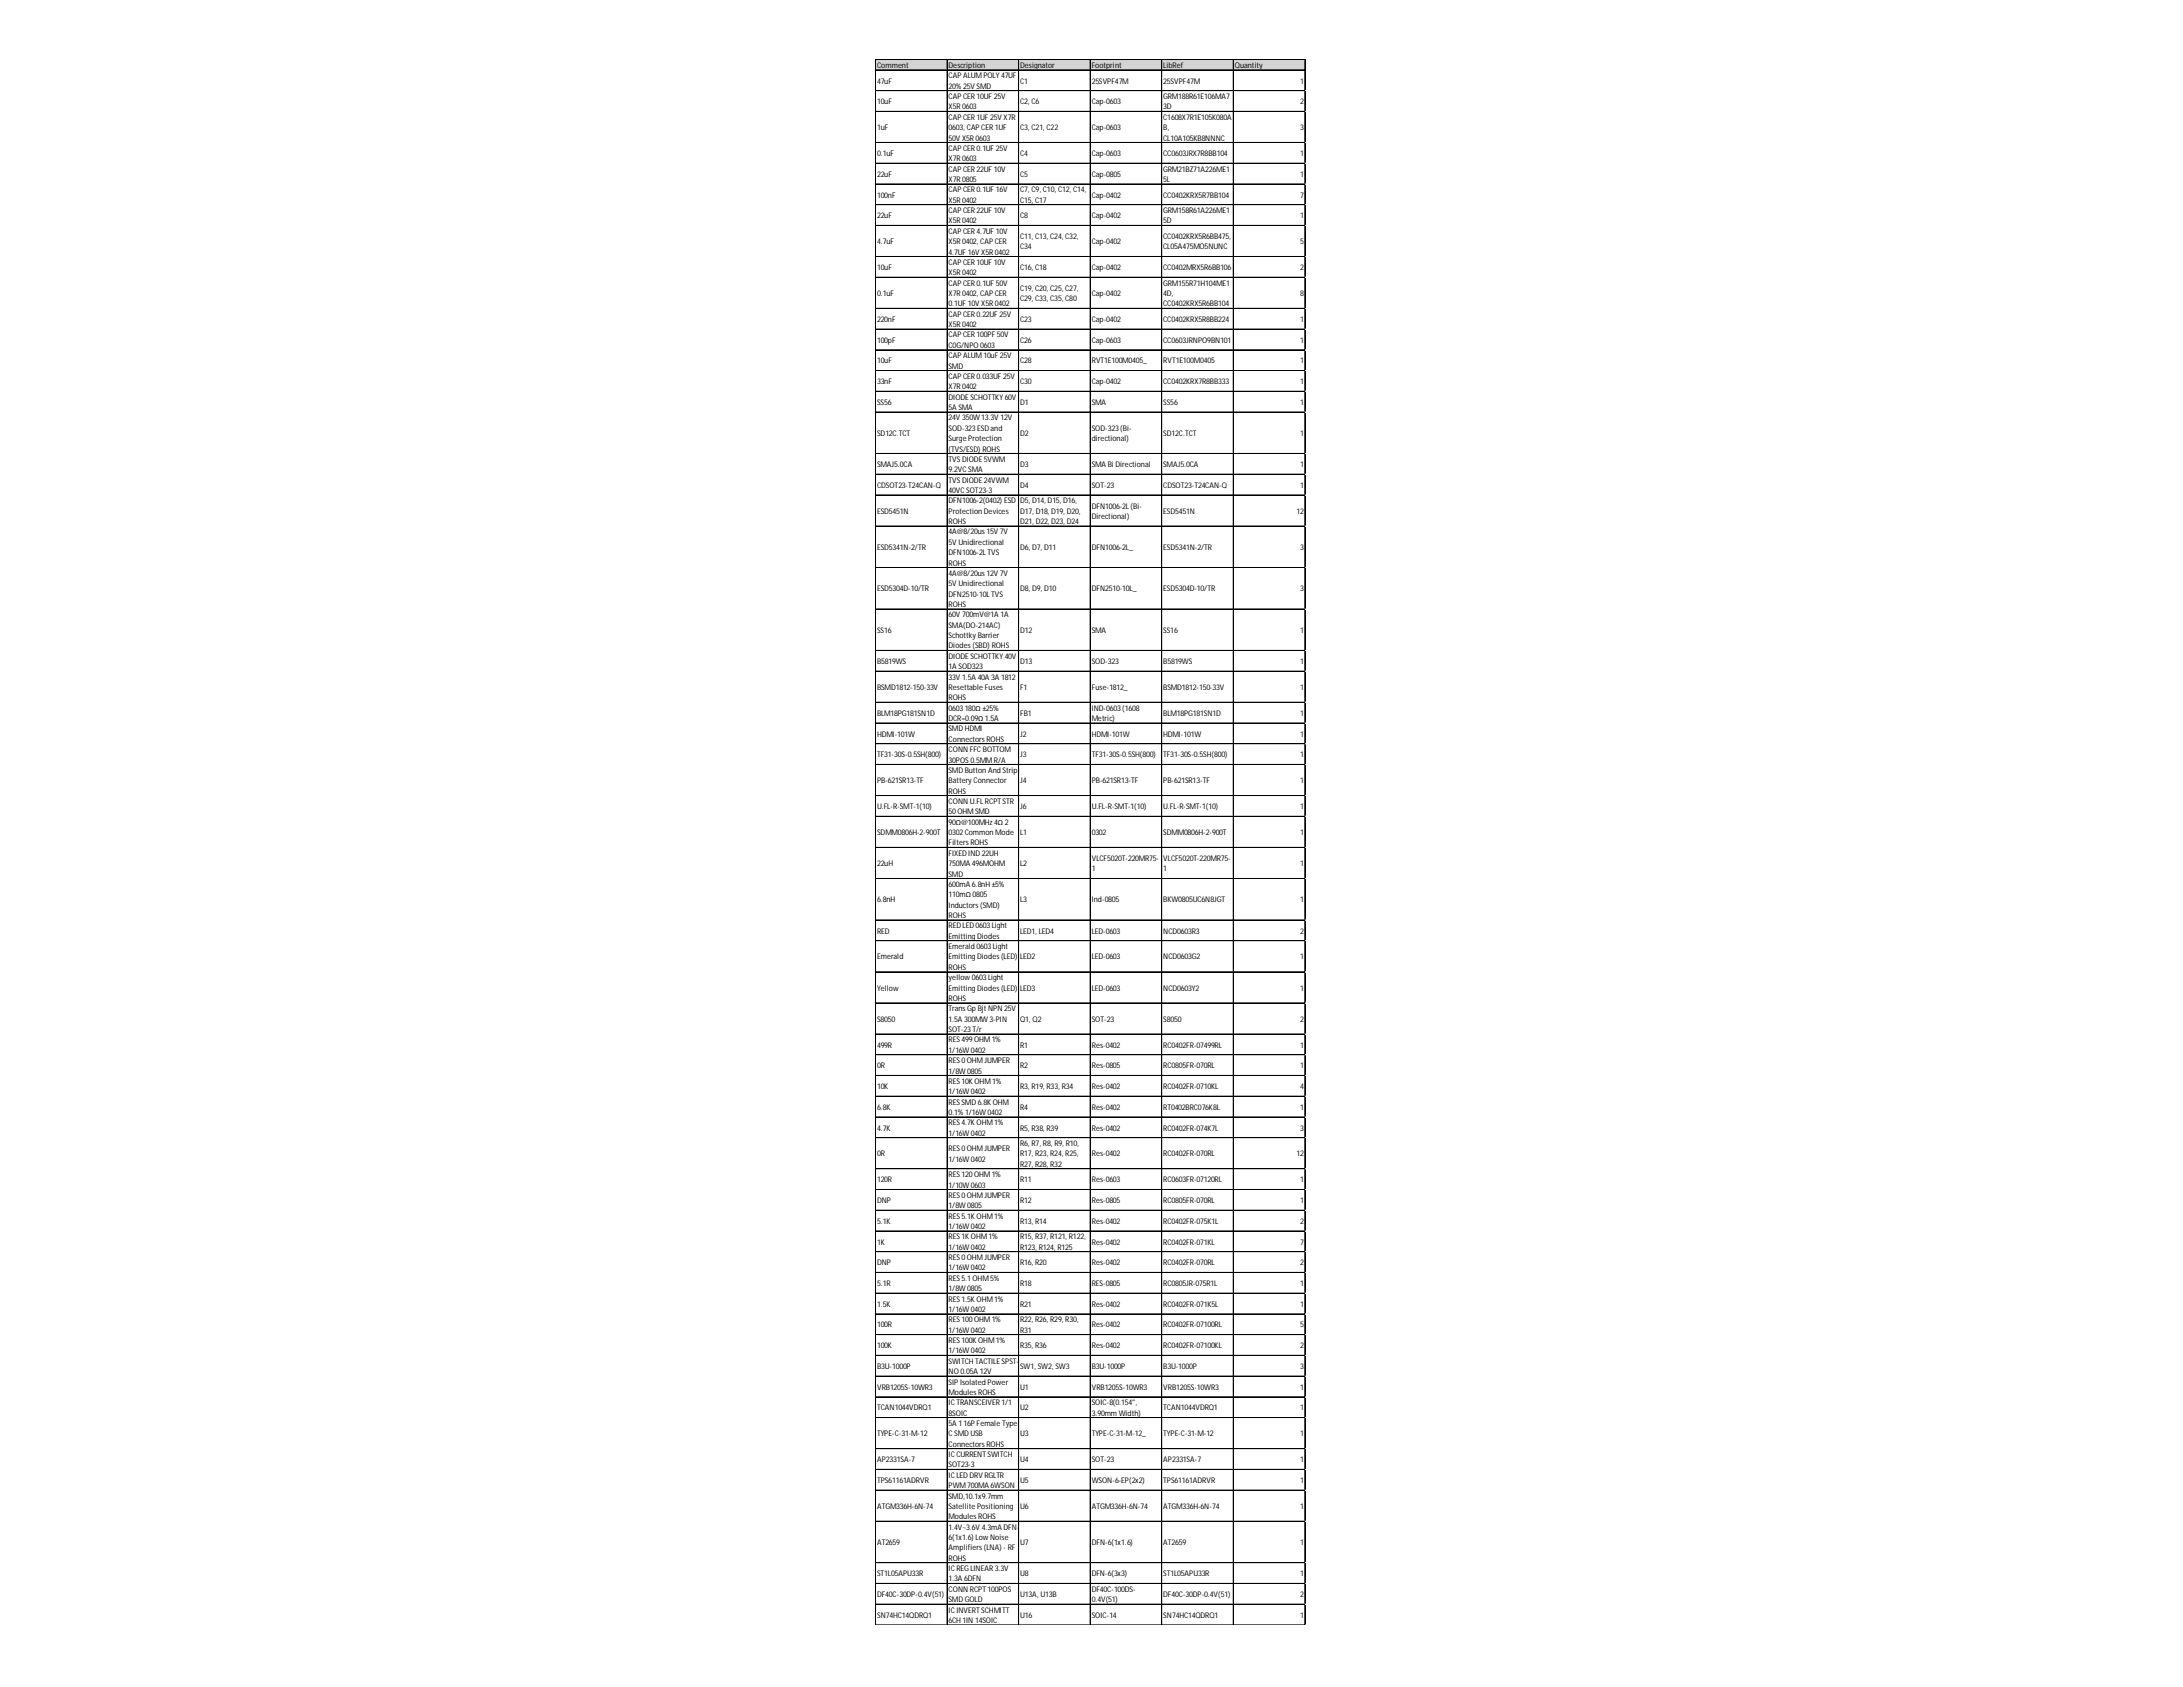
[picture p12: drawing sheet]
<svg xmlns="http://www.w3.org/2000/svg" width="279mm" height="216mm" viewBox="0 0 279 216" stroke-linecap="round" stroke-linejoin="round" font-family="sans-serif">
<defs><g id="words">
<g font-size="1">
<text x="112.3" y="8.7">Comment</text>
<text x="112.3" y="10.7">47uF</text>
<text x="121.4" y="8.7">Description</text>
<text x="121.4" y="10">CAP ALUMPOLY 47UF</text>
<text x="121.4" y="11.4">20% 25V SMD</text>
<text x="130.6" y="8.7">Designator</text>
<text x="130.6" y="10.7">C1</text>
<text x="139.7" y="8.7">Footprint</text>
<text x="139.7" y="10.7">25SVPF47M</text>
<text x="148.9" y="8.7">LibRef</text>
<text x="148.9" y="10.7">25SVPF47M</text>
<text x="158" y="8.7">Quantity</text>
<text x="166.4" y="10.7">1</text>
<text x="112.3" y="13.3">10uF</text>
<text x="112.3" y="16.7">1uF</text>
<text x="121.4" y="12.7">CAP CER 10UF 25V</text>
<text x="121.4" y="14">X5R 0603</text>
<text x="121.4" y="15.3">CAP CER 1UF 25V X7R</text>
<text x="121.4" y="16.7">0603, CAP CER 1UF</text>
<text x="121.4" y="18">50V X5R 0603</text>
<text x="130.6" y="13.3">C2, C6</text>
<text x="130.6" y="16.7">C3, C21, C22</text>
<text x="139.7" y="13.3">Cap-0603</text>
<text x="139.7" y="16.7">Cap-0603</text>
<text x="148.9" y="12.7">GRM188R61E106MA7</text>
<text x="148.9" y="14">3D</text>
<text x="148.9" y="15.3">C1608X7R1E105K080A</text>
<text x="148.9" y="16.7">B,</text>
<text x="148.9" y="18">CL10A105KB8NNNC</text>
<text x="166.4" y="13.3">2</text>
<text x="166.4" y="16.7">3</text>
<text x="112.3" y="20">0.1uF</text>
<text x="112.3" y="22.6">22uF</text>
<text x="121.4" y="19.3">CAP CER 0.1UF 25V</text>
<text x="121.4" y="20.6">X7R 0603</text>
<text x="121.4" y="22">CAP CER 22UF 10V</text>
<text x="121.4" y="23.3">X7R 0805</text>
<text x="130.6" y="20">C4</text>
<text x="130.6" y="22.6">C5</text>
<text x="139.7" y="20">Cap-0603</text>
<text x="139.7" y="22.6">Cap-0805</text>
<text x="148.9" y="20">CC0603JRX7R8BB104</text>
<text x="148.9" y="22">GRM21BZ71A226ME1</text>
<text x="148.9" y="23.3">5L</text>
<text x="166.4" y="20">1</text>
<text x="166.4" y="22.6">1</text>
<text x="112.3" y="25.3">100nF</text>
<text x="112.3" y="27.9">22uF</text>
<text x="121.4" y="24.6">CAP CER 0.1UF 16V</text>
<text x="121.4" y="25.9">X5R 0402</text>
<text x="121.4" y="27.3">CAP CER 22UF 10V</text>
<text x="121.4" y="28.6">X5R 0402</text>
<text x="121.4" y="29.9">CAP CER 4.7UF 10V</text>
<text x="130.6" y="24.6">C7, C9, C10, C12, C14,</text>
<text x="130.6" y="25.9">C15, C17</text>
<text x="130.6" y="27.9">C8</text>
<text x="139.7" y="25.3">Cap-0402</text>
<text x="139.7" y="27.9">Cap-0402</text>
<text x="148.9" y="25.3">CC0402KRX5R7BB104</text>
<text x="148.9" y="27.3">GRM158R61A226ME1</text>
<text x="148.9" y="28.6">5D</text>
<text x="166.4" y="25.3">7</text>
<text x="166.4" y="27.9">1</text>
<text x="112.3" y="31.3">4.7uF</text>
<text x="112.3" y="34.6">10uF</text>
<text x="121.4" y="31.3">X5R 0402, CAP CER</text>
<text x="121.4" y="32.6">4.7UF 16V X5R 0402</text>
<text x="121.4" y="33.9">CAP CER 10UF 10V</text>
<text x="121.4" y="35.2">X5R 0402</text>
<text x="130.6" y="30.6">C11, C13, C24, C32,</text>
<text x="130.6" y="31.9">C34</text>
<text x="130.6" y="34.6">C16, C18</text>
<text x="139.7" y="31.3">Cap-0402</text>
<text x="139.7" y="34.6">Cap-0402</text>
<text x="148.9" y="30.6">CC0402KRX5R6BB475,</text>
<text x="148.9" y="31.9">CL05A475MO5NUNC</text>
<text x="148.9" y="34.6">CC0402MRX5R6BB106</text>
<text x="166.4" y="31.3">5</text>
<text x="166.4" y="34.6">2</text>
<text x="112.3" y="37.9">0.1uF</text>
<text x="112.3" y="41.2">220nF</text>
<text x="121.4" y="36.6">CAP CER 0.1UF 50V</text>
<text x="121.4" y="37.9">X7R 0402, CAP CER</text>
<text x="121.4" y="39.2">0.1UF 10V X5R 0402</text>
<text x="121.4" y="40.5">CAP CER 0.22UF 25V</text>
<text x="121.4" y="41.9">X5R 0402</text>
<text x="130.6" y="37.2">C19, C20, C25, C27,</text>
<text x="130.6" y="38.5">C29, C33, C35, C80</text>
<text x="130.6" y="41.2">C23</text>
<text x="139.7" y="37.9">Cap-0402</text>
<text x="139.7" y="41.2">Cap-0402</text>
<text x="148.9" y="36.6">GRM155R71H104ME1</text>
<text x="148.9" y="37.9">4D,</text>
<text x="148.9" y="39.2">CC0402KRX5R6BB104</text>
<text x="148.9" y="41.2">CC0402KRX5R8BB224</text>
<text x="166.4" y="37.9">8</text>
<text x="166.4" y="41.2">1</text>
<text x="112.3" y="43.9">100pF</text>
<text x="112.3" y="46.5">10uF</text>
<text x="121.4" y="43.2">CAP CER 100PF 50V</text>
<text x="121.4" y="44.5">C0G/NPO 0603</text>
<text x="121.4" y="45.8">CAP ALUM10uF 25V</text>
<text x="121.4" y="47.2">SMD</text>
<text x="130.6" y="43.9">C26</text>
<text x="130.6" y="46.5">C28</text>
<text x="139.7" y="43.9">Cap-0603</text>
<text x="139.7" y="46.5">RVT1E100M0405_</text>
<text x="148.9" y="43.9">CC0603JRNPO9BN101</text>
<text x="148.9" y="46.5">RVT1E100M0405</text>
<text x="166.4" y="43.9">1</text>
<text x="166.4" y="46.5">1</text>
<text x="112.3" y="49.2">33nF</text>
<text x="112.3" y="51.8">SS56</text>
<text x="121.4" y="48.5">CAP CER 0.033UF 25V</text>
<text x="121.4" y="49.8">X7R 0402</text>
<text x="121.4" y="51.2">DIODE SCHOTTKY 60V</text>
<text x="121.4" y="52.5">5A SMA</text>
<text x="121.4" y="53.8">24V 350W 13.3V 12V</text>
<text x="130.6" y="49.2">C30</text>
<text x="130.6" y="51.8">D1</text>
<text x="139.7" y="49.2">Cap-0402</text>
<text x="139.7" y="51.8">SMA</text>
<text x="148.9" y="49.2">CC0402KRX7R8BB333</text>
<text x="148.9" y="51.8">SS56</text>
<text x="166.4" y="49.2">1</text>
<text x="166.4" y="51.8">1</text>
<text x="112.3" y="55.8">SD12C.TCT</text>
<text x="112.3" y="59.8">SMAJ5.0CA</text>
<text x="121.4" y="55.1">SOD-323ESD and</text>
<text x="121.4" y="56.5">Surge Protection</text>
<text x="121.4" y="57.8">(TVS/ESD) ROHS</text>
<text x="121.4" y="59.1">TVS DIODE 5VWM</text>
<text x="130.6" y="55.8">D2</text>
<text x="130.6" y="59.8">D3</text>
<text x="139.7" y="55.1">SOD-323(Bi-</text>
<text x="139.7" y="56.5">directional)</text>
<text x="139.7" y="59.8">SMA Bi Directional</text>
<text x="148.9" y="55.8">SD12C.TCT</text>
<text x="148.9" y="59.8">SMAJ5.0CA</text>
<text x="166.4" y="55.8">1</text>
<text x="166.4" y="59.8">1</text>
<text x="112.3" y="62.4">CDSOT23-T24CAN-Q</text>
<text x="112.3" y="65.7">ESD5451N</text>
<text x="121.4" y="60.4">9.2VC SMA</text>
<text x="121.4" y="61.8">TVS DIODE 24VWM</text>
<text x="121.4" y="63.1">40VC SOT23-3</text>
<text x="121.4" y="64.4">DFN1006-2(0402) ESD</text>
<text x="121.4" y="65.7">Protection Devices</text>
<text x="130.6" y="62.4">D4</text>
<text x="130.6" y="64.4">D5, D14, D15, D16,</text>
<text x="130.6" y="65.7">D17, D18, D19, D20,</text>
<text x="139.7" y="62.4">SOT-23</text>
<text x="139.7" y="65.1">DFN1006-2L(Bi-</text>
<text x="148.9" y="62.4">CDSOT23-T24CAN-Q</text>
<text x="148.9" y="65.7">ESD5451N</text>
<text x="165.9" y="65.7">12</text>
<text x="166.4" y="62.4">1</text>
<text x="112.3" y="70.4">ESD5341N-2/TR</text>
<text x="121.4" y="67.1">ROHS</text>
<text x="121.4" y="68.4">4A@8/20us 15V 7V</text>
<text x="121.4" y="69.7">5V Unidirectional</text>
<text x="121.4" y="71.1">DFN1006-2LTVS</text>
<text x="130.6" y="67.1">D21, D22, D23, D24</text>
<text x="130.6" y="70.4">D6, D7, D11</text>
<text x="139.7" y="66.4">Directional)</text>
<text x="139.7" y="70.4">DFN1006-2L_</text>
<text x="148.9" y="70.4">ESD5341N-2/TR</text>
<text x="166.4" y="70.4">3</text>
<text x="112.3" y="75.7">ESD5304D-10/TR</text>
<text x="121.4" y="72.4">ROHS</text>
<text x="121.4" y="73.7">4A@8/20us 12V 7V</text>
<text x="121.4" y="75">5V Unidirectional</text>
<text x="121.4" y="76.4">DFN2510-10LTVS</text>
<text x="121.4" y="77.7">ROHS</text>
<text x="130.6" y="75.7">D8, D9, D10</text>
<text x="139.7" y="75.7">DFN2510-10L_</text>
<text x="148.9" y="75.7">ESD5304D-10/TR</text>
<text x="166.4" y="75.7">3</text>
<text x="112.3" y="81">SS16</text>
<text x="121.4" y="79">60V 700mV@1A 1A</text>
<text x="121.4" y="80.3">SMA(DO-214AC)</text>
<text x="121.4" y="81.7">Schottky Barrier</text>
<text x="121.4" y="83">Diodes(SBD) ROHS</text>
<text x="130.6" y="81">D12</text>
<text x="139.7" y="81">SMA</text>
<text x="148.9" y="81">SS16</text>
<text x="166.4" y="81">1</text>
<text x="112.3" y="85">B5819WS</text>
<text x="112.3" y="88.3">BSMD1812-150-33V</text>
<text x="121.4" y="84.3">DIODE SCHOTTKY 40V</text>
<text x="121.4" y="85.6">1A SOD323</text>
<text x="121.4" y="87">33V 1.5A 40A 3A 1812</text>
<text x="121.4" y="88.3">Resettable Fuses</text>
<text x="121.4" y="89.6">ROHS</text>
<text x="130.6" y="85">D13</text>
<text x="130.6" y="88.3">F1</text>
<text x="139.7" y="85">SOD-323</text>
<text x="139.7" y="88.3">Fuse-1812_</text>
<text x="148.9" y="85">B5819WS</text>
<text x="148.9" y="88.3">BSMD1812-150-33V</text>
<text x="166.4" y="85">1</text>
<text x="166.4" y="88.3">1</text>
<text x="112.3" y="91.6">BLM18PG181SN1D</text>
<text x="112.3" y="94.3">HDMI-101W</text>
<text x="121.4" y="91">0603180Ω ±25%</text>
<text x="121.4" y="92.3">DCR=0.09Ω 1.5A</text>
<text x="121.4" y="93.6">SMD HDMI</text>
<text x="121.4" y="94.9">ConnectorsROHS</text>
<text x="130.6" y="91.6">FB1</text>
<text x="130.6" y="94.3">J2</text>
<text x="139.7" y="91">IND-0603(1608</text>
<text x="139.7" y="92.3">Metric)</text>
<text x="139.7" y="94.3">HDMI-101W</text>
<text x="148.9" y="91.6">BLM18PG181SN1D</text>
<text x="148.9" y="94.3">HDMI-101W</text>
<text x="166.4" y="91.6">1</text>
<text x="166.4" y="94.3">1</text>
<text x="112.3" y="96.9">TF31-30S-0.5SH(800)</text>
<text x="112.3" y="100.2">PB-621SR13-TF</text>
<text x="121.4" y="96.3">CONN FFC BOTTOM</text>
<text x="121.4" y="97.6">30POS 0.5MMR/A</text>
<text x="121.4" y="98.9">SMD Button And Strip</text>
<text x="121.4" y="100.2">Battery Connector</text>
<text x="121.4" y="101.6">ROHS</text>
<text x="130.6" y="96.9">J3</text>
<text x="130.6" y="100.2">J4</text>
<text x="139.7" y="96.9">TF31-30S-0.5SH(800)</text>
<text x="139.7" y="100.2">PB-621SR13-TF</text>
<text x="148.9" y="96.9">TF31-30S-0.5SH(800)</text>
<text x="148.9" y="100.2">PB-621SR13-TF</text>
<text x="166.4" y="96.9">1</text>
<text x="166.4" y="100.2">1</text>
<text x="112.3" y="103.6">U.FL-R-SMT-1(10)</text>
<text x="112.3" y="106.9">SDMM0806H-2-900T</text>
<text x="121.4" y="102.9">CONN U.FL RCPT STR</text>
<text x="121.4" y="104.2">50OHMSMD</text>
<text x="121.4" y="105.5">90Ω@100MHz 4Ω 2</text>
<text x="121.4" y="106.9">0302Common Mode</text>
<text x="130.6" y="103.6">J6</text>
<text x="130.6" y="106.9">L1</text>
<text x="139.7" y="103.6">U.FL-R-SMT-1(10)</text>
<text x="139.7" y="106.9">0302</text>
<text x="148.9" y="103.6">U.FL-R-SMT-1(10)</text>
<text x="148.9" y="106.9">SDMM0806H-2-900T</text>
<text x="166.4" y="103.6">1</text>
<text x="166.4" y="106.9">1</text>
<text x="112.3" y="110.9">22uH</text>
<text x="121.4" y="108.2">FiltersROHS</text>
<text x="121.4" y="109.5">FIXED IND 22UH</text>
<text x="121.4" y="110.9">750MA 496MOHM</text>
<text x="121.4" y="112.2">SMD</text>
<text x="121.4" y="113.5">600mA 6.8nH ±5%</text>
<text x="130.6" y="110.9">L2</text>
<text x="139.7" y="110.2">VLCF5020T-220MR75-</text>
<text x="139.7" y="111.5">1</text>
<text x="148.9" y="110.2">VLCF5020T-220MR75-</text>
<text x="148.9" y="111.5">1</text>
<text x="166.4" y="110.9">1</text>
<text x="112.3" y="115.5">6.8nH</text>
<text x="112.3" y="119.5">RED</text>
<text x="121.4" y="114.8">110mΩ 0805</text>
<text x="121.4" y="116.2">Inductors(SMD)</text>
<text x="121.4" y="117.5">ROHS</text>
<text x="121.4" y="118.8">RED LED 0603Light</text>
<text x="130.6" y="115.5">L3</text>
<text x="130.6" y="119.5">LED1, LED4</text>
<text x="139.7" y="115.5">Ind-0805</text>
<text x="139.7" y="119.5">LED-0603</text>
<text x="148.9" y="115.5">BKW0805UC6N8JGT</text>
<text x="148.9" y="119.5">NCD0603R3</text>
<text x="166.4" y="115.5">1</text>
<text x="166.4" y="119.5">2</text>
<text x="112.3" y="122.8">Emerald</text>
<text x="121.4" y="120.1">Emitting Diodes</text>
<text x="121.4" y="121.5">Emerald 0603Light</text>
<text x="121.4" y="122.8">Emitting Diodes(LED)</text>
<text x="121.4" y="124.1">ROHS</text>
<text x="121.4" y="125.4">yellow 0603Light</text>
<text x="130.6" y="122.8">LED2</text>
<text x="139.7" y="122.8">LED-0603</text>
<text x="148.9" y="122.8">NCD0603G2</text>
<text x="166.4" y="122.8">1</text>
<text x="112.3" y="126.8">Yellow</text>
<text x="112.3" y="130.8">S8050</text>
<text x="121.4" y="126.8">Emitting Diodes(LED)</text>
<text x="121.4" y="128.1">ROHS</text>
<text x="121.4" y="129.4">Trans Gp Bjt NPN 25V</text>
<text x="121.4" y="130.8">1.5A 300MW 3-PIN</text>
<text x="130.6" y="126.8">LED3</text>
<text x="130.6" y="130.8">Q1, Q2</text>
<text x="139.7" y="126.8">LED-0603</text>
<text x="139.7" y="130.8">SOT-23</text>
<text x="148.9" y="126.8">NCD0603Y2</text>
<text x="148.9" y="130.8">S8050</text>
<text x="166.4" y="126.8">1</text>
<text x="166.4" y="130.8">2</text>
<text x="112.3" y="134.1">499R</text>
<text x="112.3" y="136.7">0R</text>
<text x="121.4" y="132.1">SOT-23T/r</text>
<text x="121.4" y="133.4">RES 499OHM1%</text>
<text x="121.4" y="134.7">1/16W 0402</text>
<text x="121.4" y="136.1">RES 0OHMJUMPER</text>
<text x="121.4" y="137.4">1/8W 0805</text>
<text x="130.6" y="134.1">R1</text>
<text x="130.6" y="136.7">R2</text>
<text x="139.7" y="134.1">Res-0402</text>
<text x="139.7" y="136.7">Res-0805</text>
<text x="148.9" y="134.1">RC0402FR-07499RL</text>
<text x="148.9" y="136.7">RC0805FR-070RL</text>
<text x="166.4" y="134.1">1</text>
<text x="166.4" y="136.7">1</text>
<text x="112.3" y="139.4">10K</text>
<text x="112.3" y="142">6.8K</text>
<text x="121.4" y="138.7">RES 10K OHM1%</text>
<text x="121.4" y="140">1/16W 0402</text>
<text x="121.4" y="141.4">RES SMD 6.8K OHM</text>
<text x="121.4" y="142.7">0.1% 1/16W 0402</text>
<text x="130.6" y="139.4">R3, R19, R33, R34</text>
<text x="130.6" y="142">R4</text>
<text x="139.7" y="139.4">Res-0402</text>
<text x="139.7" y="142">Res-0402</text>
<text x="148.9" y="139.4">RC0402FR-0710KL</text>
<text x="148.9" y="142">RT0402BRC076K8L</text>
<text x="166.4" y="139.4">4</text>
<text x="166.4" y="142">1</text>
<text x="112.3" y="144.7">4.7K</text>
<text x="112.3" y="148">0R</text>
<text x="121.4" y="144">RES 4.7K OHM1%</text>
<text x="121.4" y="145.3">1/16W 0402</text>
<text x="121.4" y="147.3">RES 0OHMJUMPER</text>
<text x="121.4" y="148.7">1/16W 0402</text>
<text x="130.6" y="144.7">R5, R38, R39</text>
<text x="130.6" y="146.7">R6, R7, R8, R9, R10,</text>
<text x="130.6" y="148">R17, R23, R24, R25,</text>
<text x="130.6" y="149.3">R27, R28, R32</text>
<text x="139.7" y="144.7">Res-0402</text>
<text x="139.7" y="148">Res-0402</text>
<text x="148.9" y="144.7">RC0402FR-074K7L</text>
<text x="148.9" y="148">RC0402FR-070RL</text>
<text x="165.9" y="148">12</text>
<text x="166.4" y="144.7">3</text>
<text x="112.3" y="151.3">120R</text>
<text x="112.3" y="154">DNP</text>
<text x="121.4" y="150.7">RES 120OHM1%</text>
<text x="121.4" y="152">1/10W 0603</text>
<text x="121.4" y="153.3">RES 0OHMJUMPER</text>
<text x="121.4" y="154.6">1/8W 0805</text>
<text x="121.4" y="156">RES 5.1K OHM1%</text>
<text x="130.6" y="151.3">R11</text>
<text x="130.6" y="154">R12</text>
<text x="139.7" y="151.3">Res-0603</text>
<text x="139.7" y="154">Res-0805</text>
<text x="148.9" y="151.3">RC0603FR-07120RL</text>
<text x="148.9" y="154">RC0805FR-070RL</text>
<text x="166.4" y="151.3">1</text>
<text x="166.4" y="154">1</text>
<text x="112.3" y="156.6">5.1K</text>
<text x="112.3" y="159.3">1K</text>
<text x="112.3" y="161.9">DNP</text>
<text x="121.4" y="157.3">1/16W 0402</text>
<text x="121.4" y="158.6">RES 1K OHM1%</text>
<text x="121.4" y="159.9">1/16W 0402</text>
<text x="121.4" y="161.3">RES 0OHMJUMPER</text>
<text x="130.6" y="156.6">R13, R14</text>
<text x="130.6" y="158.6">R15, R37, R121, R122,</text>
<text x="130.6" y="159.9">R123, R124, R125</text>
<text x="130.6" y="161.9">R16, R20</text>
<text x="139.7" y="156.6">Res-0402</text>
<text x="139.7" y="159.3">Res-0402</text>
<text x="139.7" y="161.9">Res-0402</text>
<text x="148.9" y="156.6">RC0402FR-075K1L</text>
<text x="148.9" y="159.3">RC0402FR-071KL</text>
<text x="148.9" y="161.9">RC0402FR-070RL</text>
<text x="166.4" y="156.6">2</text>
<text x="166.4" y="159.3">7</text>
<text x="166.4" y="161.9">2</text>
<text x="112.3" y="164.6">5.1R</text>
<text x="112.3" y="167.2">1.5K</text>
<text x="121.4" y="162.6">1/16W 0402</text>
<text x="121.4" y="163.9">RES 5.1OHM5%</text>
<text x="121.4" y="165.2">1/8W 0805</text>
<text x="121.4" y="166.6">RES 1.5K OHM1%</text>
<text x="121.4" y="167.9">1/16W 0402</text>
<text x="130.6" y="164.6">R18</text>
<text x="130.6" y="167.2">R21</text>
<text x="139.7" y="164.6">RES-0805</text>
<text x="139.7" y="167.2">Res-0402</text>
<text x="148.9" y="164.6">RC0805JR-075R1L</text>
<text x="148.9" y="167.2">RC0402FR-071K5L</text>
<text x="166.4" y="164.6">1</text>
<text x="166.4" y="167.2">1</text>
<text x="112.3" y="169.9">100R</text>
<text x="112.3" y="172.5">100K</text>
<text x="121.4" y="169.2">RES 100OHM1%</text>
<text x="121.4" y="170.6">1/16W 0402</text>
<text x="121.4" y="171.9">RES 100K OHM1%</text>
<text x="121.4" y="173.2">1/16W 0402</text>
<text x="130.6" y="169.2">R22, R26, R29, R30,</text>
<text x="130.6" y="170.6">R31</text>
<text x="130.6" y="172.5">R35, R36</text>
<text x="139.7" y="169.9">Res-0402</text>
<text x="139.7" y="172.5">Res-0402</text>
<text x="148.9" y="169.9">RC0402FR-07100RL</text>
<text x="148.9" y="172.5">RC0402FR-07100KL</text>
<text x="166.4" y="169.9">5</text>
<text x="166.4" y="172.5">2</text>
<text x="112.3" y="175.2">B3U-1000P</text>
<text x="112.3" y="177.9">VRB1205S-10WR3</text>
<text x="121.4" y="174.5">SWITCH TACTILE SPST-</text>
<text x="121.4" y="175.9">NO 0.05A 12V</text>
<text x="121.4" y="177.2">SIP Isolated Power</text>
<text x="121.4" y="178.5">ModulesROHS</text>
<text x="121.4" y="179.8">IC TRANSCEIVER 1/1</text>
<text x="130.6" y="175.2">SW1, SW2, SW3</text>
<text x="130.6" y="177.9">U1</text>
<text x="139.7" y="175.2">B3U-1000P</text>
<text x="139.7" y="177.9">VRB1205S-10WR3</text>
<text x="139.7" y="179.8">SOIC-8(0.154&quot;,</text>
<text x="148.9" y="175.2">B3U-1000P</text>
<text x="148.9" y="177.9">VRB1205S-10WR3</text>
<text x="166.4" y="175.2">3</text>
<text x="166.4" y="177.9">1</text>
<text x="112.3" y="180.5">TCAN1044VDRQ1</text>
<text x="112.3" y="183.8">TYPE-C-31-M-12</text>
<text x="121.4" y="181.2">8SOIC</text>
<text x="121.4" y="182.5">5A 116P Female Type-</text>
<text x="121.4" y="183.8">C SMD USB</text>
<text x="121.4" y="185.1">ConnectorsROHS</text>
<text x="130.6" y="180.5">U2</text>
<text x="130.6" y="183.8">U3</text>
<text x="139.7" y="181.2">3.90mm Width)</text>
<text x="139.7" y="183.8">TYPE-C-31-M-12_</text>
<text x="148.9" y="180.5">TCAN1044VDRQ1</text>
<text x="148.9" y="183.8">TYPE-C-31-M-12</text>
<text x="166.4" y="180.5">1</text>
<text x="166.4" y="183.8">1</text>
<text x="112.3" y="187.1">AP2331SA-7</text>
<text x="112.3" y="189.8">TPS61161ADRVR</text>
<text x="121.4" y="186.5">IC CURRENT SWITCH</text>
<text x="121.4" y="187.8">SOT23-3</text>
<text x="121.4" y="189.1">IC LED DRV RGLTR</text>
<text x="121.4" y="190.5">PWM700MA 6WSON</text>
<text x="121.4" y="191.8">SMD,10.1x9.7mm</text>
<text x="130.6" y="187.1">U4</text>
<text x="130.6" y="189.8">U5</text>
<text x="139.7" y="187.1">SOT-23</text>
<text x="139.7" y="189.8">WSON-6-EP(2x2)</text>
<text x="148.9" y="187.1">AP2331SA-7</text>
<text x="148.9" y="189.8">TPS61161ADRVR</text>
<text x="166.4" y="187.1">1</text>
<text x="166.4" y="189.8">1</text>
<text x="112.3" y="193.1">ATGM336H-6N-74</text>
<text x="112.3" y="197.8">AT2659</text>
<text x="121.4" y="193.1">Satellite Positioning</text>
<text x="121.4" y="194.4">ModulesROHS</text>
<text x="121.4" y="195.8">1.4V~3.6V 4.3mA DFN-</text>
<text x="121.4" y="197.1">6(1x1.6) Low Noise</text>
<text x="130.6" y="193.1">U6</text>
<text x="130.6" y="197.8">U7</text>
<text x="139.7" y="193.1">ATGM336H-6N-74</text>
<text x="139.7" y="197.8">DFN-6(1x1.6)</text>
<text x="148.9" y="193.1">ATGM336H-6N-74</text>
<text x="148.9" y="197.8">AT2659</text>
<text x="166.4" y="193.1">1</text>
<text x="166.4" y="197.8">1</text>
<text x="112.3" y="201.7">ST1L05APU33R</text>
<text x="121.4" y="198.4">Amplifiers(LNA) - RF</text>
<text x="121.4" y="199.7">ROHS</text>
<text x="121.4" y="201.1">IC REGLINEAR 3.3V</text>
<text x="121.4" y="202.4">1.3A 6DFN</text>
<text x="121.4" y="203.7">CONN RCPT 100POS</text>
<text x="130.6" y="201.7">U8</text>
<text x="139.7" y="201.7">DFN-6(3x3)</text>
<text x="139.7" y="203.7">DF40C-100DS-</text>
<text x="148.9" y="201.7">ST1L05APU33R</text>
<text x="166.4" y="201.7">1</text>
<text x="112.3" y="204.4">DF40C-30DP-0.4V(51)</text>
<text x="112.3" y="207">SN74HC14QDRQ1</text>
<text x="121.4" y="205">SMD GOLD</text>
<text x="121.4" y="206.4">IC INVERT SCHMITT</text>
<text x="121.4" y="207.7">6CH 1IN 14SOIC</text>
<text x="130.6" y="204.4">U13A, U13B</text>
<text x="130.6" y="207">U16</text>
<text x="139.7" y="205">0.4V(51)</text>
<text x="139.7" y="207">SOIC-14</text>
<text x="148.9" y="204.4">DF40C-30DP-0.4V(51)</text>
<text x="148.9" y="207">SN74HC14QDRQ1</text>
<text x="166.4" y="204.4">2</text>
<text x="166.4" y="207">1</text>
</g>
</g></defs>
<path d="M112.1 7.6h55v1.4h-55z" fill="#d3d3d3"/>
<g fill="none" stroke="#000" stroke-width=".13">
<path d="M112.1 7.6v200.3M112.1 7.6h55M112.1 8.9h55M112.1 9h55M112.1 11.6h55M112.1 14.3h55M112.1 18.2h55M112.1 18.3h55M121.2 7.7v200.2M130.4 7.7v200.2M139.5 7.7v200.2M139.6 7.7v200.2"/>
<path d="M148.7 7.7v200.2M157.8 7.7v200.2M157.9 7.7v200.2M167 7.7v200.2M112.1 20.9h55M112.1 23.5h55M112.1 23.6h55M112.1 26.2h55M112.1 28.8h55M112.1 28.9h55M112.1 32.8h55M112.1 32.9h55"/>
<path d="M112.1 35.5h55M112.1 39.5h55M112.1 42.1h55M112.1 44.8h55M112.1 47.4h55M112.1 47.5h55M112.1 50.1h55M112.1 52.7h55M112.1 52.8h55M112.1 58h55M112.1 58.1h55M112.1 60.7h55"/>
<path d="M112.1 63.3h55M112.1 63.4h55M112.1 67.3h55M112.1 67.4h55M112.1 72.6h55M112.1 72.7h55M112.1 77.9h55M112.1 78h55M112.1 83.2h55M112.1 83.3h55M112.1 85.9h55M112.1 89.9h55"/>
<path d="M112.1 92.5h55M112.1 92.6h55M112.1 95.2h55M112.1 97.8h55M112.1 97.9h55M112.1 101.8h55M112.1 104.5h55M112.1 108.4h55M112.1 108.5h55M112.1 112.4h55M112.1 112.5h55M112.1 117.7h55"/>
<path d="M112.1 117.8h55M112.1 120.4h55M112.1 124.4h55M112.1 128.3h55M112.1 128.4h55M112.1 132.3h55M112.1 132.4h55M112.1 135h55M112.1 137.6h55M112.1 137.7h55M112.1 140.3h55M112.1 142.9h55"/>
<path d="M112.1 143h55M112.1 145.6h55M112.1 149.6h55M112.1 152.2h55M112.1 152.3h55M112.1 154.9h55M112.1 157.5h55M112.1 157.6h55M112.1 160.2h55M112.1 162.8h55M112.1 162.9h55M112.1 165.5h55"/>
<path d="M112.1 168.1h55M112.1 168.2h55M112.1 170.8h55M112.1 173.5h55M112.1 176.1h55M112.1 178.8h55M112.1 181.4h55M112.1 185.4h55M112.1 188h55M112.1 188.1h55M112.1 190.7h55M112.1 194.7h55"/>
<path d="M112.1 200h55M112.1 202.6h55M112.1 202.7h55M112.1 205.3h55"/>
</g>
<path d="M167.1 11.6h.1" fill="none" stroke="#d4d4d4" stroke-width=".13"/>
<path d="M167.1 11.6v.1z" fill="#d4d4d4"/>
<path d="M167.1 14.3h.1" fill="none" stroke="#d4d4d4" stroke-width=".13"/>
<path d="M167.1 18.2h.1" fill="none" stroke="#d4d4d4" stroke-width=".13"/>
<path d="M167.1 18.2v.1z" fill="#d4d4d4"/>
<path d="M167.1 20.9h.1" fill="none" stroke="#d4d4d4" stroke-width=".13"/>
<path d="M167.1 20.9v.1z" fill="#d4d4d4"/>
<path d="M167.1 23.5h.1" fill="none" stroke="#d4d4d4" stroke-width=".13"/>
<path d="M167.1 23.5v.1z" fill="#d4d4d4"/>
<path d="M167.1 26.2h.1" fill="none" stroke="#d4d4d4" stroke-width=".13"/>
<path d="M167.1 26.2v.1z" fill="#d4d4d4"/>
<path d="M167.1 28.8h.1" fill="none" stroke="#d4d4d4" stroke-width=".13"/>
<path d="M167.1 28.8v.1z" fill="#d4d4d4"/>
<path d="M167.1 32.8h.1" fill="none" stroke="#d4d4d4" stroke-width=".13"/>
<path d="M167.1 32.8v.1z" fill="#d4d4d4"/>
<path d="M167.1 35.5h.1" fill="none" stroke="#d4d4d4" stroke-width=".13"/>
<path d="M167.1 39.5h.1" fill="none" stroke="#d4d4d4" stroke-width=".13"/>
<path d="M167.1 42.1h.1" fill="none" stroke="#d4d4d4" stroke-width=".13"/>
<path d="M167.1 42.1v.1z" fill="#d4d4d4"/>
<path d="M167.1 44.8h.1" fill="none" stroke="#d4d4d4" stroke-width=".13"/>
<path d="M167.1 47.4h.1" fill="none" stroke="#d4d4d4" stroke-width=".13"/>
<path d="M167.1 47.4v.1z" fill="#d4d4d4"/>
<path d="M167.1 50.1h.1" fill="none" stroke="#d4d4d4" stroke-width=".13"/>
<path d="M167.1 52.7h.1" fill="none" stroke="#d4d4d4" stroke-width=".13"/>
<path d="M167.1 52.7v.1z" fill="#d4d4d4"/>
<path d="M167.1 58h.1" fill="none" stroke="#d4d4d4" stroke-width=".13"/>
<path d="M167.1 58v.1z" fill="#d4d4d4"/>
<path d="M167.1 60.7h.1" fill="none" stroke="#d4d4d4" stroke-width=".13"/>
<path d="M167.1 60.7v.1z" fill="#d4d4d4"/>
<path d="M167.1 63.3h.1" fill="none" stroke="#d4d4d4" stroke-width=".13"/>
<path d="M167.1 63.3v.1z" fill="#d4d4d4"/>
<path d="M167.1 67.3h.1" fill="none" stroke="#d4d4d4" stroke-width=".13"/>
<path d="M167.1 67.3v.1z" fill="#d4d4d4"/>
<path d="M167.1 72.6h.1" fill="none" stroke="#d4d4d4" stroke-width=".13"/>
<path d="M167.1 72.6v.1z" fill="#d4d4d4"/>
<path d="M167.1 77.9h.1" fill="none" stroke="#d4d4d4" stroke-width=".13"/>
<path d="M167.1 77.9v.1z" fill="#d4d4d4"/>
<path d="M167.1 83.2h.1" fill="none" stroke="#d4d4d4" stroke-width=".13"/>
<path d="M167.1 83.2v.1z" fill="#d4d4d4"/>
<path d="M167.1 85.9h.1" fill="none" stroke="#d4d4d4" stroke-width=".13"/>
<path d="M167.1 85.9v.1z" fill="#d4d4d4"/>
<path d="M167.1 89.9h.1" fill="none" stroke="#d4d4d4" stroke-width=".13"/>
<path d="M167.1 92.5h.1" fill="none" stroke="#d4d4d4" stroke-width=".13"/>
<path d="M167.1 92.5v.1z" fill="#d4d4d4"/>
<path d="M167.1 95.2h.1" fill="none" stroke="#d4d4d4" stroke-width=".13"/>
<path d="M167.1 97.8h.1" fill="none" stroke="#d4d4d4" stroke-width=".13"/>
<path d="M167.1 97.8v.1z" fill="#d4d4d4"/>
<path d="M167.1 101.8h.1" fill="none" stroke="#d4d4d4" stroke-width=".13"/>
<path d="M167.1 101.8v.1z" fill="#d4d4d4"/>
<path d="M167.1 104.5h.1" fill="none" stroke="#d4d4d4" stroke-width=".13"/>
<path d="M167.1 108.4h.1" fill="none" stroke="#d4d4d4" stroke-width=".13"/>
<path d="M167.1 108.4v.1z" fill="#d4d4d4"/>
<path d="M167.1 112.4h.1" fill="none" stroke="#d4d4d4" stroke-width=".13"/>
<path d="M167.1 112.4v.1z" fill="#d4d4d4"/>
<path d="M167.1 117.7h.1" fill="none" stroke="#d4d4d4" stroke-width=".13"/>
<path d="M167.1 117.7v.1z" fill="#d4d4d4"/>
<path d="M167.1 120.4h.1" fill="none" stroke="#d4d4d4" stroke-width=".13"/>
<path d="M167.1 120.4v.1z" fill="#d4d4d4"/>
<path d="M167.1 124.4h.1" fill="none" stroke="#d4d4d4" stroke-width=".13"/>
<path d="M167.1 128.3h.1" fill="none" stroke="#d4d4d4" stroke-width=".13"/>
<path d="M167.1 128.3v.1z" fill="#d4d4d4"/>
<path d="M167.1 132.3h.1" fill="none" stroke="#d4d4d4" stroke-width=".13"/>
<path d="M167.1 132.3v.1z" fill="#d4d4d4"/>
<path d="M167.1 135h.1" fill="none" stroke="#d4d4d4" stroke-width=".13"/>
<path d="M167.1 137.6h.1" fill="none" stroke="#d4d4d4" stroke-width=".13"/>
<path d="M167.1 137.6v.1z" fill="#d4d4d4"/>
<path d="M167.1 140.3h.1" fill="none" stroke="#d4d4d4" stroke-width=".13"/>
<path d="M167.1 140.3v.1z" fill="#d4d4d4"/>
<path d="M167.1 142.9h.1" fill="none" stroke="#d4d4d4" stroke-width=".13"/>
<path d="M167.1 142.9v.1z" fill="#d4d4d4"/>
<path d="M167.1 145.6h.1" fill="none" stroke="#d4d4d4" stroke-width=".13"/>
<path d="M167.1 145.6v.1z" fill="#d4d4d4"/>
<path d="M167.1 149.6h.1" fill="none" stroke="#d4d4d4" stroke-width=".13"/>
<path d="M167.1 152.2h.1" fill="none" stroke="#d4d4d4" stroke-width=".13"/>
<path d="M167.1 152.2v.1z" fill="#d4d4d4"/>
<path d="M167.1 154.9h.1" fill="none" stroke="#d4d4d4" stroke-width=".13"/>
<path d="M167.1 157.5h.1" fill="none" stroke="#d4d4d4" stroke-width=".13"/>
<path d="M167.1 157.5v.1z" fill="#d4d4d4"/>
<path d="M167.1 160.2h.1" fill="none" stroke="#d4d4d4" stroke-width=".13"/>
<path d="M167.1 160.2v.1z" fill="#d4d4d4"/>
<path d="M167.1 162.8h.1" fill="none" stroke="#d4d4d4" stroke-width=".13"/>
<path d="M167.1 162.8v.1z" fill="#d4d4d4"/>
<path d="M167.1 165.5h.1" fill="none" stroke="#d4d4d4" stroke-width=".13"/>
<path d="M167.1 165.5v.1z" fill="#d4d4d4"/>
<path d="M167.1 168.1h.1" fill="none" stroke="#d4d4d4" stroke-width=".13"/>
<path d="M167.1 168.1v.1z" fill="#d4d4d4"/>
<path d="M167.1 170.8h.1" fill="none" stroke="#d4d4d4" stroke-width=".13"/>
<path d="M167.1 170.8v.1z" fill="#d4d4d4"/>
<path d="M167.1 173.5h.1" fill="none" stroke="#d4d4d4" stroke-width=".13"/>
<path d="M167.1 176.1h.1" fill="none" stroke="#d4d4d4" stroke-width=".13"/>
<path d="M167.1 176.1v.1z" fill="#d4d4d4"/>
<path d="M167.1 178.8h.1" fill="none" stroke="#d4d4d4" stroke-width=".13"/>
<path d="M167.1 181.4h.1" fill="none" stroke="#d4d4d4" stroke-width=".13"/>
<path d="M167.1 181.4v.1z" fill="#d4d4d4"/>
<path d="M167.1 185.4h.1" fill="none" stroke="#d4d4d4" stroke-width=".13"/>
<path d="M167.1 185.4v.1z" fill="#d4d4d4"/>
<path d="M167.1 188h.1" fill="none" stroke="#d4d4d4" stroke-width=".13"/>
<path d="M167.1 188v.1z" fill="#d4d4d4"/>
<path d="M167.1 190.7h.1" fill="none" stroke="#d4d4d4" stroke-width=".13"/>
<path d="M167.1 190.7v.1z" fill="#d4d4d4"/>
<path d="M167.1 194.7h.1" fill="none" stroke="#d4d4d4" stroke-width=".13"/>
<path d="M167.1 200h.1" fill="none" stroke="#d4d4d4" stroke-width=".13"/>
<path d="M167.1 200v.1z" fill="#d4d4d4"/>
<path d="M167.1 202.6h.1" fill="none" stroke="#d4d4d4" stroke-width=".13"/>
<path d="M167.1 202.6v.1z" fill="#d4d4d4"/>
<path d="M167.1 205.3h.1" fill="none" stroke="#d4d4d4" stroke-width=".13"/>
<path d="M167.1 205.3v.1z" fill="#d4d4d4"/>
<use href="#words"/>
</svg>
